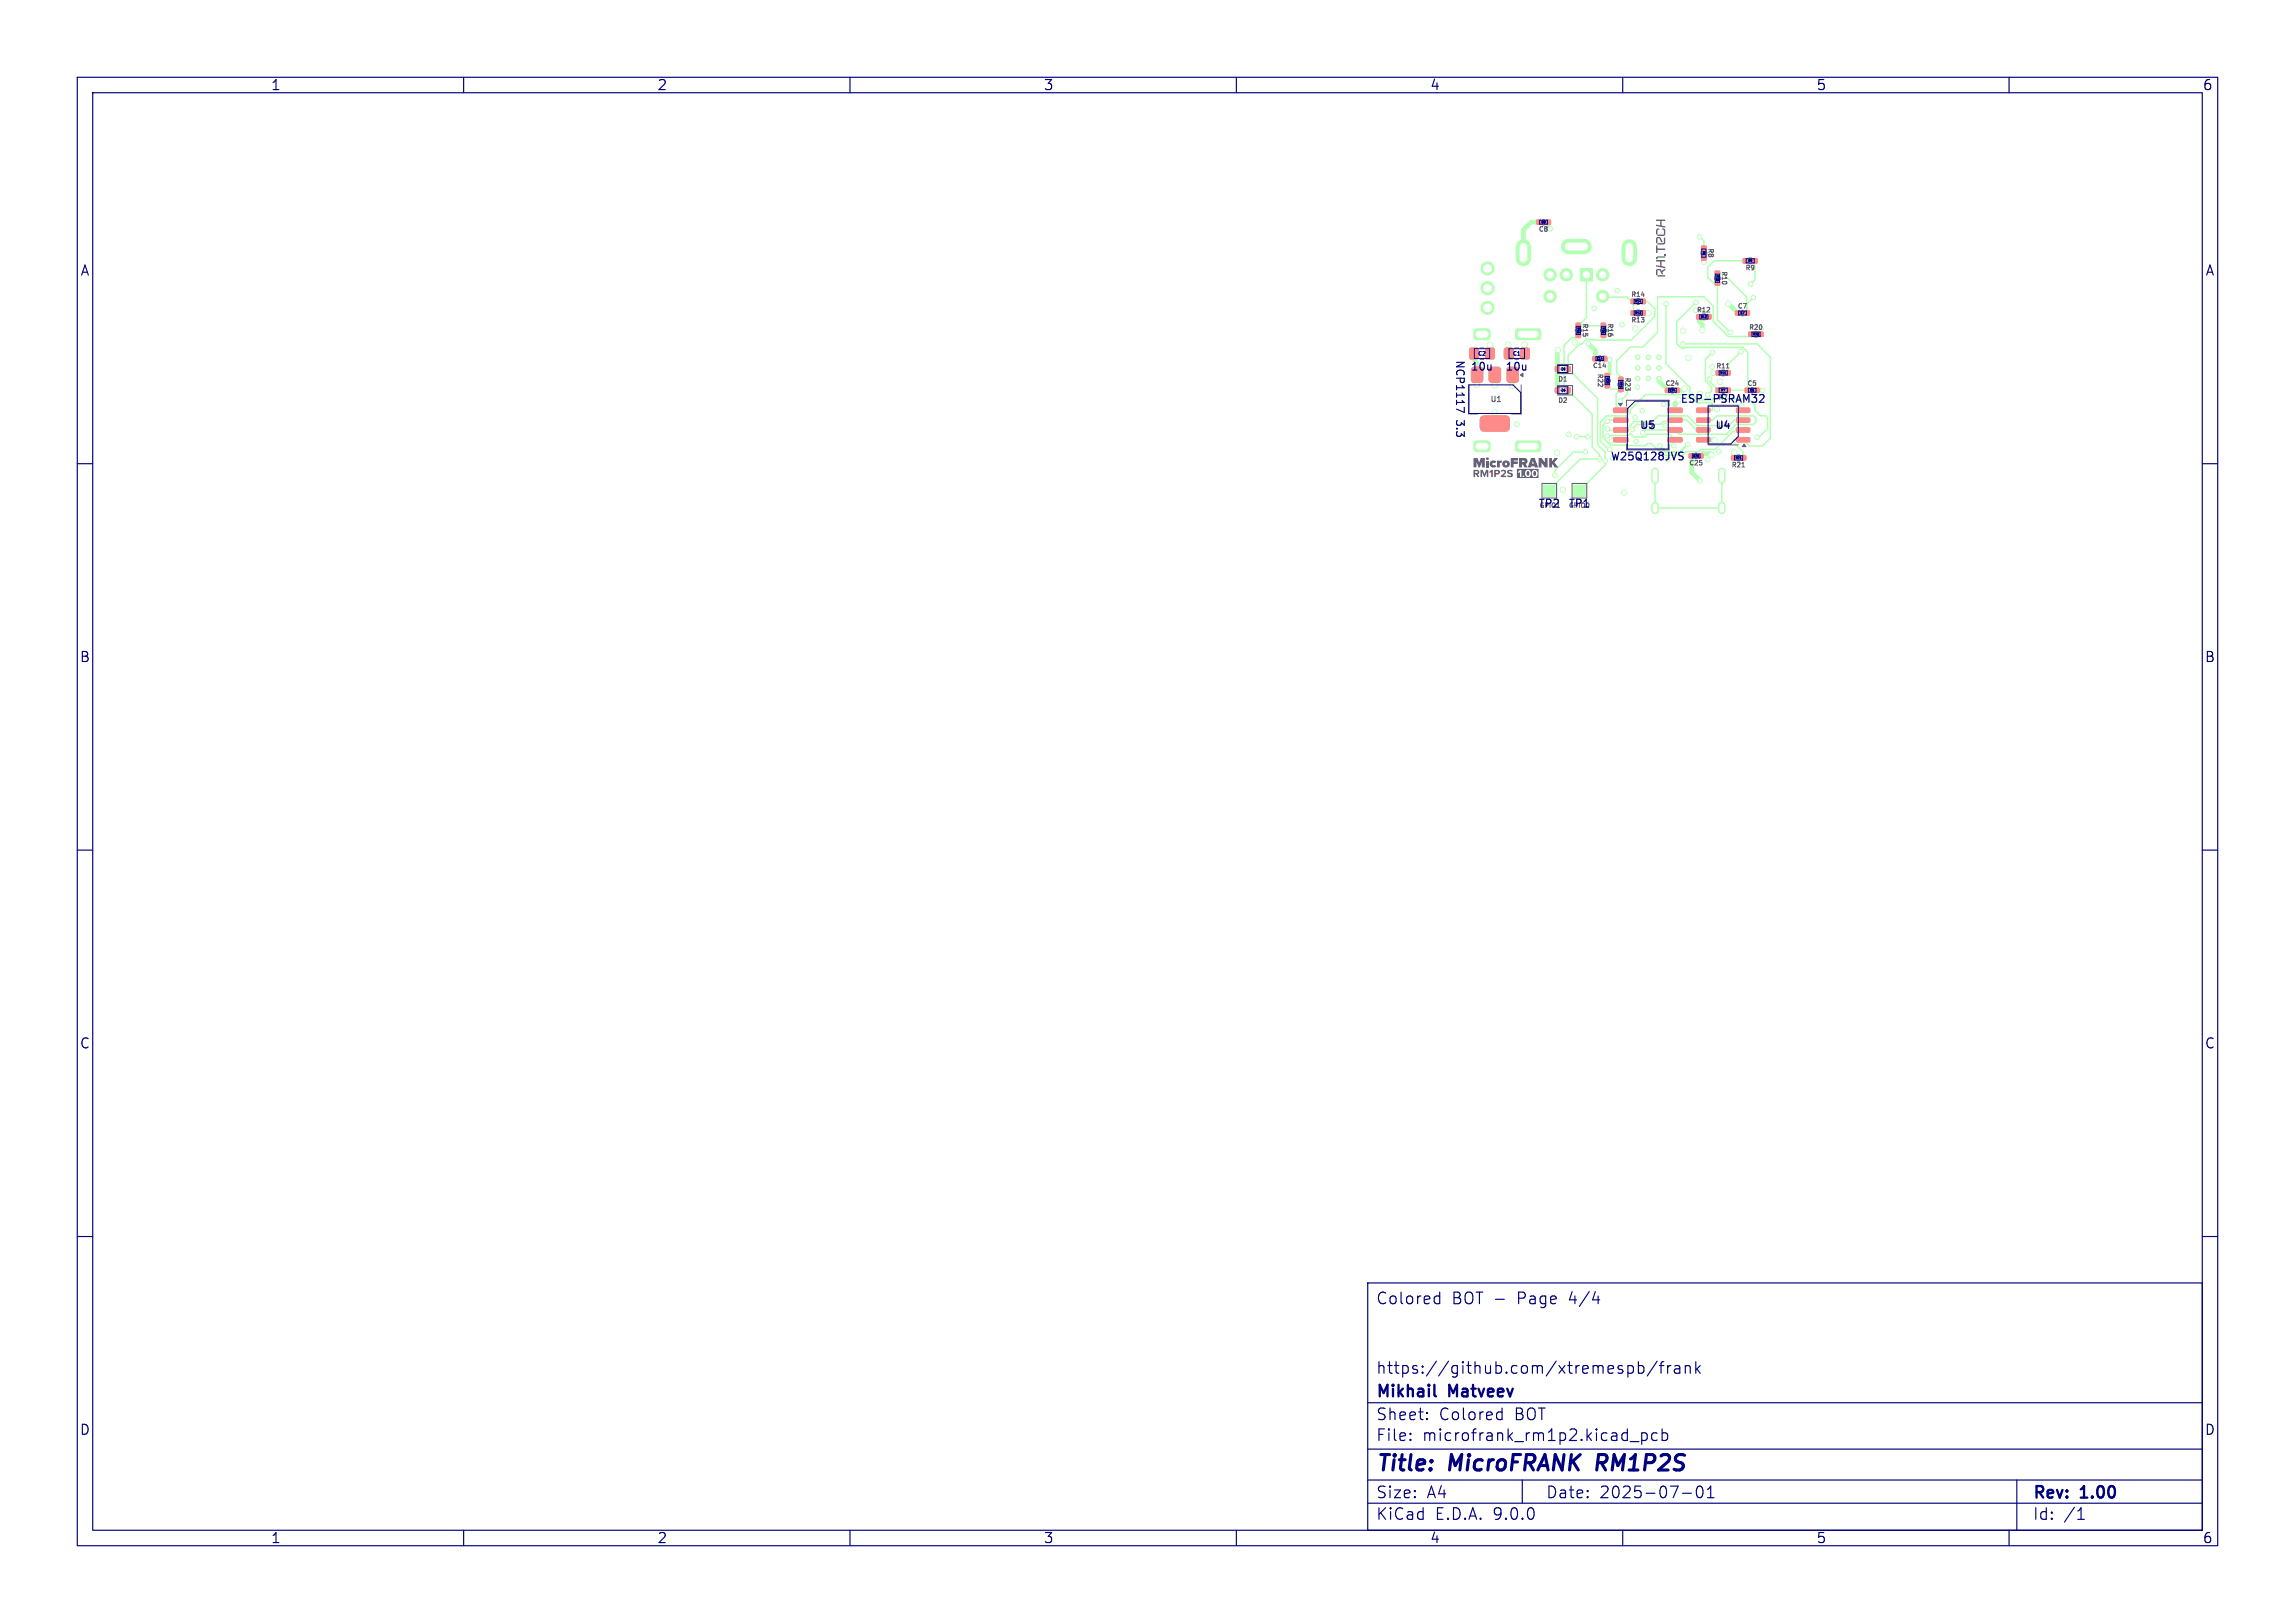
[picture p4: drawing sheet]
<svg xmlns="http://www.w3.org/2000/svg" width="297mm" height="210mm" viewBox="0 0 297 210" stroke-linecap="round" stroke-linejoin="round" font-family="sans-serif">
<defs><g id="words">
<g font-size="2.8" fill="#000080">
<text x="178" y="190.9">Title:</text>
<text x="187.7" y="190.9">MicroFRANK</text>
<text x="207.5" y="190.9">RM1P2S</text>
</g>
<g font-size="2.1" fill="#000080">
<text x="178" y="169">Colored</text>
<text x="187.9" y="169">BOT -</text>
<text x="196.5" y="169">Page</text>
<text x="203.3" y="169">4/4</text>
<text x="178" y="178">https://github.com/xtremespb/frank</text>
<text x="178" y="184">Sheet:</text>
<text x="178" y="181.2">Mikhail</text>
<text x="186.2" y="184">Colored</text>
<text x="187.6" y="181.2">Matveev</text>
<text x="196.1" y="184">BOT</text>
<text x="178" y="186.7">File:</text>
<text x="184.1" y="186.7">microfrank_rm1p2.kicad_pcb</text>
<text x="178" y="196.9">KiCad</text>
<text x="178" y="194.1">Size:</text>
<text x="184.7" y="194.1">A4</text>
<text x="185.7" y="196.9">E.D.A.</text>
<text x="193.3" y="196.9">9.0.0</text>
<text x="200" y="194.1">Date:</text>
<text x="207" y="194.1">2025-07-01</text>
<text x="263" y="194.3">Rev:</text>
<text x="263" y="196.9">Id:</text>
<text x="267.1" y="196.9">/1</text>
<text x="269.4" y="194.3">1.00</text>
</g>
<g font-size="1.8" fill="#000080">
<text x="35" y="11.9">1</text>
<text x="85" y="11.9">2</text>
<text x="135" y="11.9">3</text>
<text x="185" y="11.9">4</text>
<text x="235" y="11.9">5</text>
<text x="285" y="11.9">6</text>
<text x="10.3" y="35.9">A</text>
<text x="285.4" y="35.9">A</text>
<text x="10.3" y="85.9">B</text>
<text x="285.3" y="85.9">B</text>
<text x="10.3" y="135.9">C</text>
<text x="285.3" y="135.9">C</text>
<text x="10.3" y="185.9">D</text>
<text x="285.3" y="185.9">D</text>
<text x="35" y="199.9">1</text>
<text x="85" y="199.9">2</text>
<text x="135" y="199.9">3</text>
<text x="185" y="199.9">4</text>
<text x="235" y="199.9">5</text>
<text x="285" y="199.9">6</text>
</g>
<g font-size="1.4" fill="#000080">
<text x="188.2" y="46.5" transform="rotate(90 188.2 46.5)">NCP1117</text>
<text x="190.3" y="48.2">10u</text>
<text x="194.8" y="48.2">10u</text>
<text x="217.4" y="52.3">ESP-PSRAM32</text>
<text x="188.2" y="54.4" transform="rotate(90 188.2 54.4)">3.3</text>
<text x="208.4" y="59.8">W25Q128JVS</text>
<text x="212.1" y="55.7">U5</text>
<text x="221.9" y="55.7">U4</text>
<text x="199" y="65.9">TP2</text>
<text x="202.9" y="65.9">TP1</text>
</g>
<text font-size="1" fill="#626262" x="192.8" y="52.2">U1</text>
<g font-size=".8" fill="#626262">
<text x="199.1" y="30.1">C8</text>
<text x="225.9" y="35.1">R9</text>
<text x="211.1" y="41.8">R13</text>
<text x="206.1" y="47.7">C14</text>
<text x="201.6" y="49.5">D1</text>
<text x="201.6" y="52.2">D2</text>
<text x="206.7" y="48.3" transform="rotate(90 206.7 48.3)">R22</text>
<text x="218.6" y="60.3">C25</text>
<text x="224.1" y="60.6">R21</text>
</g>
<g font-size=".8" fill="#000080">
<text x="221" y="32.1" transform="rotate(90 221 32.1)">R8</text>
<text x="222.7" y="35.1" transform="rotate(90 222.7 35.1)">R10</text>
<text x="204.7" y="41.8" transform="rotate(90 204.7 41.8)">R15</text>
<text x="208" y="41.8" transform="rotate(90 208 41.8)">R16</text>
<text x="211.1" y="38.5">R14</text>
<text x="219.6" y="40.5">R12</text>
<text x="224.9" y="40">C7</text>
<text x="222.1" y="47.8">R11</text>
<text x="226.3" y="42.8">R20</text>
<text x="210.2" y="48.8" transform="rotate(90 210.2 48.8)">R23</text>
<text x="215.5" y="50">C24</text>
<text x="222.4" y="51.8">R7</text>
<text x="226.1" y="50">C5</text>
<text x="199.2" y="65.8">GPIO1</text>
<text x="203" y="65.8">GPIO0</text>
</g>
<g font-size=".7" fill="#000080">
<text x="191.2" y="46.1">C2</text>
<text x="195.7" y="46.1">C1</text>
</g>
<g font-size=".4" fill="#000080">
<text x="220.3" y="32.5" transform="rotate(90 220.3 32.5)">R8</text>
<text x="222.1" y="35.6" transform="rotate(90 222.1 35.6)">R10</text>
<text x="226.2" y="33.9">R9</text>
<text x="211.6" y="40.7">R13</text>
<text x="211.6" y="39.2">R14</text>
<text x="220.1" y="41.2">R12</text>
<text x="204.1" y="42.3" transform="rotate(90 204.1 42.3)">R15</text>
<text x="207.3" y="42.3" transform="rotate(90 207.3 42.3)">R16</text>
<text x="226.8" y="43.4">R20</text>
<text x="207.8" y="48.8" transform="rotate(90 207.8 48.8)">R22</text>
<text x="209.6" y="49.3" transform="rotate(90 209.6 49.3)">R23</text>
<text x="222.6" y="48.4">R11</text>
<text x="222.7" y="50.7">R7</text>
<text x="224.6" y="59.4">R21</text>
</g>
<g font-size=".3" fill="#000080">
<text x="199.5" y="28.9">C8</text>
<text x="225.2" y="40.7">C7</text>
<text x="206.6" y="46.6">C14</text>
<text x="216" y="50.7">C24</text>
<text x="226.5" y="50.7">C5</text>
<text x="219.1" y="59.2">C25</text>
</g>
</g></defs>
<g fill="#b3ffb3" stroke="#b3ffb3" stroke-width=".13">
<path d="M204.5 34.8h1.6v1.6h-1.6z"/>
<path d="M196.2 57.2l.3-.1h2.6l.3 .2v.9l-.1 .2-.2 .1-2.7-.1-.3-.2z"/>
<path d="M190.8 57.2l.3-.1h1.6l.1 .3v.9l-.3 .2-1.6-.1-.2-.3z"/>
<path d="M190.8 42.7l.3-.1h1.6l.1 .3v.9l-.3 .2-1.6-.1-.2-.3z"/>
<path d="M196.2 42.7l.3-.1h2.6l.3 .2v.9l-.1 .2-.2 .1-2.7-.1-.3-.2z"/>
<path d="M195.1 47.7l.3-.2h.8l.2 .2 .1 1.4-.2 .3-.9 .1-.3-.2-.1-.2z"/>
<path d="M192.8 47.7l.3-.2h.8l.2 .2 .1 1.4-.2 .3-.9 .1-.3-.2-.1-.2z"/>
<path d="M191.7 53.9l.4-.1 3 .1 .2 .3v1.3l-.2 .2-.2 .1-3.1-.1-.2-.2v-.2v-1.1z"/>
<path d="M190.5 47.7l.3-.2h.8l.2 .2 .1 1.4-.2 .3-.9 .1-.3-.2-.1-.2z"/>
<path d="M212.3 40.2h.6v.6h-.6z"/>
<path d="M211.1 40.2h.6v.6h-.6z"/>
<path d="M219.7 58.7h.7v.6h-.7z"/>
<path d="M218.6 58.7h.7v.6h-.7z"/>
<path d="M226.3 43h.7v.5h-.7z"/>
<path d="M227.5 43h.7v.5h-.7z"/>
<path d="M202.7 47.4h.5v.7h-.5z"/>
<path d="M201.3 47.4h.5v.7h-.5z"/>
<path d="M224.7 56.6h1.7l.1 .2-.1 .3-.1 .1h-1.5l-.1-.1z"/>
<path d="M224.7 55.4l1.7-.1 .1 .2-.1 .3-.1 .1h-1.5l-.1-.1z"/>
<path d="M224.7 54.1h1.7l.1 .1-.1 .4-.1 .1h-1.5l-.1-.2z"/>
<path d="M224.7 52.8h1.7l.1 .1-.1 .4-.1 .1h-1.5l-.1-.2z"/>
<path d="M219.6 52.8h1.6l.1 .1v.4l-.1 .1h-1.6v-.2z"/>
<path d="M219.6 54.1h1.6l.1 .1v.4l-.1 .1h-1.6v-.2z"/>
<path d="M219.6 55.4l1.6-.1 .1 .2v.3l-.1 .1h-1.6v-.1z"/>
<path d="M219.6 56.6h1.6l.1 .2v.3l-.1 .1h-1.6v-.1z"/>
<path d="M207.7 48.3h.6v.7h-.6z"/>
<path d="M207.7 49.5h.6v.7h-.6z"/>
<path d="M211.1 38.7h.6v.6h-.6z"/>
<path d="M212.3 38.7h.6v.6h-.6z"/>
<path d="M204 41.8h.5v.7h-.5z"/>
<path d="M204 43h.5v.7h-.5z"/>
<path d="M207.3 46.1h.6v.6h-.6z"/>
<path d="M206.1 46.1h.7v.6h-.7z"/>
<path d="M222 35.1h.5v.6h-.5z"/>
<path d="M222 36.3h.5v.6h-.5z"/>
<path d="M223.3 50.2h.6v.6h-.6z"/>
<path d="M222.1 50.2h.6v.6h-.6z"/>
<path d="M225.7 40.2h.7v.6h-.7z"/>
<path d="M224.6 40.2h.7v.6h-.7z"/>
<path d="M200 28.5h.6v.5h-.6z"/>
<path d="M198.9 28.5h.6v.5h-.6z"/>
<path d="M220.2 31.8h.6v.7h-.6z"/>
<path d="M220.2 33h.6v.7h-.6z"/>
<path d="M216.7 50.2h.6v.6h-.6z"/>
<path d="M215.5 50.2h.7v.6h-.7z"/>
<path d="M225.9 50.2h.6v.6h-.6z"/>
<path d="M227 50.2h.6v.6h-.6z"/>
<path d="M225.3 59h.6v.5h-.6z"/>
<path d="M224.1 59h.6v.5h-.6z"/>
<path d="M209.5 48.8h.5v.7h-.5z"/>
<path d="M209.5 50h.5v.7h-.5z"/>
<path d="M208.8 52.8h1.8l.1 .1v.4l-.1 .1h-1.7l-.1-.2z"/>
<path d="M208.8 54.1h1.8l.1 .1v.4l-.1 .1h-1.7l-.1-.2z"/>
<path d="M208.8 55.4l1.8-.1 .1 .2v.3l-.1 .1h-1.7l-.1-.1z"/>
<path d="M208.8 56.6h1.8l.1 .2v.3l-.1 .1h-1.7l-.1-.1z"/>
<path d="M215.8 56.6h1.8l.1 .2v.3l-.1 .1h-1.7l-.1-.1z"/>
<path d="M215.8 55.4l1.8-.1 .1 .2v.3l-.1 .1h-1.7l-.1-.1z"/>
<path d="M215.8 54.1h1.8l.1 .1v.4l-.1 .1h-1.7l-.1-.2z"/>
<path d="M215.8 52.8h1.8l.1 .1v.4l-.1 .1h-1.7l-.1-.2z"/>
<path d="M226.8 33.5h.6v.5h-.6z"/>
<path d="M225.6 33.5h.6v.5h-.6z"/>
<path d="M203.7 62.8h1.5v1.5h-1.5z"/>
<path d="M223.3 48h.6v.5h-.6z"/>
<path d="M222.1 48h.6v.5h-.6z"/>
<path d="M194.7 45.1l.2-.1 .9 .1v.2v1.1l-.2 .1-.9-.1v-.2z"/>
<path d="M196.8 45.1l.2-.1 .8 .1 .1 .2-.1 1.1-.1 .1-.9-.1-.1-.2z"/>
<path d="M190.2 45.1l.2-.1 .9 .1v.2v1.1l-.2 .1-.9-.1v-.2z"/>
<path d="M192.3 45.1l.2-.1 .8 .1 .1 .2-.1 1.1-.1 .1-.9-.1-.1-.2z"/>
<path d="M199.8 62.8h1.5v1.5h-1.5z"/>
<path d="M202.7 50.2h.5v.6h-.5z"/>
<path d="M201.3 50.2h.5v.6h-.5z"/>
<path d="M207.2 43h.6v.7h-.6z"/>
<path d="M207.2 41.8h.6v.7h-.6z"/>
<path d="M220.8 40.7h.6v.6h-.6z"/>
<path d="M219.6 40.7h.6v.6h-.6z"/>
<circle cx="192.5" cy="34.7" r=".85"/>
<circle cx="192.5" cy="37.3" r=".85"/>
<circle cx="192.5" cy="39.8" r=".85"/>
<circle cx="202.7" cy="35.5" r=".8"/>
<circle cx="207.4" cy="35.5" r=".8"/>
<circle cx="200.6" cy="35.5" r=".8"/>
<circle cx="207.4" cy="38.3" r=".8"/>
<circle cx="200.6" cy="38.3" r=".8"/>
<circle cx="211.9" cy="49" r=".3"/>
<circle cx="211.9" cy="47.6" r=".3"/>
<circle cx="211.9" cy="46.2" r=".3"/>
<circle cx="213.3" cy="49" r=".3"/>
<circle cx="213.3" cy="47.6" r=".3"/>
<circle cx="213.3" cy="46.2" r=".3"/>
<circle cx="214.7" cy="49" r=".3"/>
<circle cx="214.7" cy="47.6" r=".3"/>
<circle cx="214.7" cy="46.2" r=".3"/>
<circle cx="221.6" cy="47.5" r=".3"/>
<circle cx="222.4" cy="58.4" r=".3"/>
<circle cx="209.3" cy="37.6" r=".3"/>
<circle cx="195.7" cy="49.9" r=".35"/>
<circle cx="205.6" cy="44.5" r=".3"/>
<circle cx="201.6" cy="45.3" r=".35"/>
<circle cx="209.9" cy="42" r=".3"/>
<circle cx="223.7" cy="39.3" r=".35"/>
<circle cx="192.8" cy="44.6" r=".35"/>
<circle cx="208.6" cy="57" r=".3"/>
<circle cx="212.5" cy="53.1" r=".3"/>
<circle cx="228.1" cy="50.5" r=".3"/>
<circle cx="203" cy="56.2" r=".3"/>
<circle cx="220" cy="62.2" r=".3"/>
<circle cx="206.3" cy="39.9" r=".3"/>
<circle cx="220.5" cy="33.9" r=".3"/>
<circle cx="215.5" cy="55.1" r=".3"/>
<circle cx="216.6" cy="57.7" r=".3"/>
<circle cx="220.3" cy="42.7" r=".35"/>
<circle cx="197.3" cy="44.6" r=".35"/>
<circle cx="220" cy="50.9" r=".3"/>
<circle cx="222.2" cy="52.9" r=".35"/>
<circle cx="211.9" cy="50.1" r=".3"/>
<circle cx="193.4" cy="49.8" r=".35"/>
<circle cx="224.4" cy="58.5" r=".35"/>
<circle cx="203.8" cy="44.3" r=".35"/>
<circle cx="217.8" cy="42.8" r=".35"/>
<circle cx="210.2" cy="63.7" r=".35"/>
<circle cx="218.5" cy="46.3" r=".35"/>
<circle cx="201.5" cy="58.6" r=".35"/>
<circle cx="202.3" cy="63.3" r=".35"/>
<circle cx="208.3" cy="46.6" r=".3"/>
<circle cx="195.2" cy="44.6" r=".35"/>
<circle cx="217.2" cy="51.8" r=".35"/>
<circle cx="221.9" cy="57" r=".35"/>
<circle cx="215.3" cy="52.3" r=".3"/>
<circle cx="211.6" cy="42.5" r=".35"/>
<circle cx="218" cy="50.3" r=".35"/>
<circle cx="222.6" cy="49.4" r=".35"/>
<circle cx="221.5" cy="58.9" r=".35"/>
<circle cx="211.6" cy="54" r=".3"/>
<circle cx="193.4" cy="53.4" r=".35"/>
<circle cx="196.3" cy="54.9" r=".3"/>
<circle cx="191.1" cy="49.8" r=".35"/>
<circle cx="213.3" cy="40.5" r=".35"/>
<circle cx="221" cy="59.4" r=".3"/>
<circle cx="200.6" cy="29.6" r=".3"/>
<circle cx="211.7" cy="57.1" r=".3"/>
<circle cx="207.7" cy="59.6" r=".3"/>
<circle cx="207" cy="59.4" r=".3"/>
<circle cx="204.1" cy="56.5" r=".3"/>
<circle cx="205.5" cy="56.5" r=".3"/>
<circle cx="201.2" cy="61.5" r=".3"/>
<circle cx="205.2" cy="58.5" r=".3"/>
<circle cx="221.7" cy="48.3" r=".3"/>
<circle cx="221.3" cy="49" r=".3"/>
<circle cx="226.6" cy="36.8" r=".3"/>
<circle cx="219.5" cy="39.1" r=".3"/>
<circle cx="226.9" cy="38.5" r=".3"/>
<circle cx="225.3" cy="45.5" r=".3"/>
<circle cx="223.9" cy="43" r=".3"/>
<circle cx="227.4" cy="56.6" r=".3"/>
<circle cx="215.6" cy="39.3" r=".3"/>
<circle cx="220" cy="30.6" r=".3"/>
<circle cx="217.8" cy="44.5" r=".3"/>
<circle cx="221" cy="51.1" r=".3"/>
<circle cx="221.6" cy="45.6" r=".3"/>
<circle cx="218.4" cy="57.5" r=".3"/>
<circle cx="214.8" cy="57.7" r=".3"/>
<circle cx="219.5" cy="40.2" r=".3"/>
<circle cx="209.7" cy="51.9" r=".3"/>
<circle cx="227.9" cy="42.6" r=".3"/>
<circle cx="211.3" cy="55.6" r=".3"/>
<circle cx="212.6" cy="56" r=".3"/>
<circle cx="208" cy="55.5" r=".3"/>
<circle cx="208" cy="56.4" r=".3"/>
<circle cx="208.3" cy="58.1" r=".3"/>
<circle cx="208" cy="54.5" r=".3"/>
</g>
<path d="M197.2 32v1.5M203 31.9h2M210.9 32v1.5" fill="none" stroke="#b3ffb3" stroke-width="2"/>
<path d="M214.2 61v1.1M214.2 65.4v.6M222.8 61v1.1M222.8 65.4v.6" fill="none" stroke="#b3ffb3" stroke-width="1"/>
<path d="M201.6 45.4v2.4M206.5 45.4v1M227.3 50.5h.8" fill="none" stroke="#b3ffb3" stroke-width=".6"/>
<circle cx="192.8" cy="45.1" r=".25" fill="#b3ffb3"/>
<g fill="none" stroke="#b3ffb3" stroke-width=".6">
<path d="M199.2 28.8h-1l-1 1v3M220.5 33.3v.6M223.7 39.3l1.2 1.2M191.2 48.5l-.1 1.3M193.4 53.4v1.4M193.5 48.5v1.3M193.5 49.8h-.1M195.8 48.5l-.1 1.4M201.6 47.8v2.7M201.6 45.3v.1M205.6 44.5l.9 .9M214.7 49v.3l1.2 1.2"/>
<path d="M217.2 51.8l-.4 .5v.8M218 50.3l-.2 .2h-.8M218.9 59v2.1l1.1 1.1M219.9 41v.6l.4 .4v.7M220.4 56.9h1.4l.1 .1M221.5 58.9l-.2-.2h-.9l-.3 .3M224.4 58.7v.6M225.4 52.5v.4l.2 .2"/>
</g>
<g fill="none" stroke="#b3ffb3" stroke-width=".2">
<path d="M205.3 35.7v5.4l-1 1.1h3.2M207.4 38.5h3.2l.5 .5h.3v1.5M212.6 39h.6l1 .9v1.1l-3.1 3h-4.8l-.1-.1h-.9l-.6 .6h-.3l-1.4 1.5v1.8l3.7 3.7v6l1 1v1.7l-3.3 3.3M215.6 39.3v7.8l3.1 3v.6l1 1M219.5 39.1l-2.5 2.5v2.9l.6 .6h.4l.1-.2h7.4l.7 .7v4.9h-2.6M220 30.7l.5 .5v1M222.3 35.4h.7l3.1 3.1v2M225.9 33.8h-4l-.9 .8v1.3l.7 .7h.6v4.8l1.6 1.6M226.9 38.5l-.8 .8M227.1 33.8v2.4l-.5 .6M204.1 56.5h1.4M204.3 43.3l-.4 .4h-.5l-1 1v5.2l3.7 3.7v4.3l.9 .9v.6h-2.5l-4 4v.1"/>
<path d="M205.2 58.5h-1.6l-2.4 2.4v.6M207.7 59.6h.1M208 49.8l.5 .5h1.3l-.6 .6v1.6l.6 .6M208 55.5l.1 .1h1.7M208 56.4h2.7l.3-.3 .4 .5h1.4l.4-.4h2.8l.8 .7M208.6 56.9v.1M209.8 56.9h-1.1l-.1 .1M209.8 54.4h-1.7l-.6 .7v1.5l.9 1 4.5 .1 .3-.3h.5l1.5 1.5h2.6l.4-.5h1.7l.2-.3h1.8l2.3-2.2h.3l.2-.3h.9M210.6 49.8v1.2l-.9 .9M216.6 54.5h-1.3l-.4 .4h-3l-.6 .7M216.8 54.4h1.5l1.2 1.2h.9M217.8 44.5h9.6l1.7 1.7v10.5l-1 1h-1.7l-.8-.8h-1.2l-.1 .3 1.3 1.3v.8"/>
<path d="M218.5 51.1h-5.6l-1.9 1.9v.4l-.4 .4h-2.7l-.8 .8v2.5l1 1h.2M220.3 40.2l.8 .8M220.4 54.4h1.1M221.3 49v.1M221.3 49.1v.3l1.1 1.1M221.6 52.2v.9h-1.2M221.6 45.6l-.9 .9v2.8l.8 .8v.5l-.5 .5M221.6 54.4l.6-.6h4.7l.4 .3v.5l-.4 .3h-2.2l-1.3 1.3h-6.1l-.5-.6h-3.8M221.7 51.6h4.6M221.7 48.3h.7M225.3 45.5l-1.7 1.7v1.1M225.6 54.4h-1.2l-.7 .7h-4l-1.3-1.3h-3.8l-.7 .7h-2.4l-1.1 1.1"/>
<path d="M226.7 43.3l-.3 .3h-2.7l-2-2v-2l-1.2-1.2h-6v4.6l-1.9 1.9h-1.6l-1.8 1.8v1.5l.6 .6v.4M227.1 52.4v.7l.7 .7h.7l.3 .2v1.5l-1.2 1.1h-.2M227.9 42.6v.7M214.2 61.6v4.1h8.6v-4.1"/>
</g>
<path d="M200.3 28.8v.5l.3 .3M190.8 45.8v.8l.4 .4M192.8 44.6v1.2M195.2 44.6v1.1M197.3 44.6v1.1M207.6 46.4l.2 .2h.5v1.8l-.3 .3M208.3 42.5l-.8 .8M212.6 40.5h.7M212.9 40.5h.1" fill="none" stroke="#b3ffb3" stroke-width=".5"/>
<path d="M214.8 57.7l.8 .8M218.4 57.5l-1 1" fill="none" stroke="#b3ffb3" stroke-width=".3"/>
<g fill="#fff" stroke="#fff" stroke-width=".13">
<circle cx="221.6" cy="47.5" r=".17"/>
<circle cx="222.4" cy="58.4" r=".17"/>
<circle cx="209.3" cy="37.6" r=".17"/>
<circle cx="195.7" cy="49.9" r=".25"/>
<circle cx="205.6" cy="44.5" r=".17"/>
<circle cx="201.6" cy="45.3" r=".25"/>
<circle cx="209.9" cy="42" r=".17"/>
<circle cx="223.7" cy="39.3" r=".25"/>
<circle cx="192.8" cy="44.6" r=".25"/>
<circle cx="208.6" cy="57" r=".17"/>
<circle cx="212.5" cy="53.1" r=".18"/>
<circle cx="228.1" cy="50.5" r=".17"/>
<circle cx="203" cy="56.2" r=".17"/>
<circle cx="220" cy="62.2" r=".18"/>
<circle cx="206.3" cy="39.9" r=".18"/>
<circle cx="220.5" cy="33.9" r=".17"/>
<circle cx="215.5" cy="55.1" r=".18"/>
<circle cx="216.6" cy="57.7" r=".17"/>
<circle cx="220.3" cy="42.7" r=".25"/>
<circle cx="197.3" cy="44.6" r=".25"/>
<circle cx="220" cy="50.9" r=".18"/>
<circle cx="222.2" cy="52.9" r=".25"/>
<circle cx="211.9" cy="50.1" r=".17"/>
<circle cx="193.4" cy="49.8" r=".25"/>
<circle cx="224.4" cy="58.5" r=".25"/>
<circle cx="203.8" cy="44.3" r=".25"/>
<circle cx="217.8" cy="42.8" r=".25"/>
<circle cx="210.2" cy="63.7" r=".25"/>
<circle cx="218.5" cy="46.3" r=".25"/>
<circle cx="201.5" cy="58.6" r=".25"/>
<circle cx="202.3" cy="63.4" r=".25"/>
<circle cx="208.3" cy="46.6" r=".18"/>
<circle cx="195.2" cy="44.6" r=".25"/>
<circle cx="217.2" cy="51.8" r=".25"/>
<circle cx="221.9" cy="57" r=".25"/>
<circle cx="215.3" cy="52.3" r=".17"/>
<circle cx="211.6" cy="42.5" r=".25"/>
<circle cx="218" cy="50.3" r=".25"/>
<circle cx="222.6" cy="49.4" r=".25"/>
<circle cx="221.5" cy="58.9" r=".25"/>
<circle cx="211.6" cy="54" r=".17"/>
<circle cx="193.4" cy="53.4" r=".25"/>
<circle cx="196.3" cy="54.9" r=".17"/>
<circle cx="191.1" cy="49.8" r=".25"/>
<circle cx="213.3" cy="40.5" r=".25"/>
<circle cx="221" cy="59.4" r=".17"/>
<circle cx="200.6" cy="29.6" r=".18"/>
<circle cx="211.7" cy="57.1" r=".17"/>
<circle cx="207.7" cy="59.6" r=".18"/>
<circle cx="207" cy="59.4" r=".17"/>
<circle cx="204.1" cy="56.5" r=".17"/>
<circle cx="205.5" cy="56.5" r=".17"/>
<circle cx="201.2" cy="61.5" r=".17"/>
<circle cx="205.2" cy="58.5" r=".17"/>
<circle cx="221.7" cy="48.3" r=".17"/>
<circle cx="221.3" cy="49" r=".17"/>
<circle cx="226.6" cy="36.7" r=".17"/>
<circle cx="219.5" cy="39.1" r=".17"/>
<circle cx="226.9" cy="38.5" r=".17"/>
<circle cx="225.3" cy="45.5" r=".17"/>
<circle cx="223.9" cy="43" r=".18"/>
<circle cx="227.4" cy="56.6" r=".17"/>
<circle cx="215.6" cy="39.3" r=".18"/>
<circle cx="220" cy="30.6" r=".17"/>
<circle cx="217.8" cy="44.5" r=".17"/>
<circle cx="221.6" cy="45.6" r=".17"/>
<circle cx="218.4" cy="57.5" r=".17"/>
<circle cx="214.8" cy="57.7" r=".17"/>
<circle cx="219.5" cy="40.2" r=".17"/>
<circle cx="209.7" cy="51.9" r=".17"/>
<circle cx="211.3" cy="55.6" r=".18"/>
<circle cx="208" cy="55.5" r=".17"/>
<circle cx="208" cy="56.4" r=".17"/>
<circle cx="208.3" cy="58.1" r=".17"/>
<circle cx="208" cy="54.5" r=".17"/>
<circle cx="228" cy="48" r=".35"/>
<circle cx="228" cy="46.3" r=".35"/>
<circle cx="192.5" cy="64" r="1.35"/>
<circle cx="192.5" cy="34.8" r=".5"/>
<circle cx="192.5" cy="37.3" r=".5"/>
<circle cx="192.5" cy="39.8" r=".5"/>
<circle cx="205.3" cy="35.6" r=".4"/>
<circle cx="202.7" cy="35.6" r=".4"/>
<circle cx="207.4" cy="35.6" r=".4"/>
<circle cx="200.6" cy="35.6" r=".4"/>
<circle cx="207.4" cy="38.3" r=".4"/>
<circle cx="200.6" cy="38.3" r=".4"/>
<circle cx="192.5" cy="30" r="1.35"/>
<circle cx="226.5" cy="30" r="1.35"/>
<circle cx="218.3" cy="28.7" r=".8"/>
<circle cx="218.3" cy="35.7" r=".8"/>
<circle cx="228" cy="54.7" r=".35"/>
<circle cx="228" cy="53" r=".35"/>
<circle cx="226.5" cy="64" r="1.35"/>
<circle cx="211.9" cy="49" r=".12"/>
<circle cx="211.9" cy="47.6" r=".13"/>
<circle cx="211.9" cy="46.2" r=".12"/>
<circle cx="213.3" cy="49" r=".12"/>
<circle cx="213.3" cy="47.6" r=".13"/>
<circle cx="213.3" cy="46.2" r=".12"/>
<circle cx="214.7" cy="49" r=".12"/>
<circle cx="214.7" cy="47.6" r=".13"/>
<circle cx="214.7" cy="46.2" r=".12"/>
<circle cx="221.4" cy="62.1" r=".33"/>
<circle cx="215.6" cy="62.1" r=".33"/>
</g>
<path d="M197.2 32v1.5M203 31.9h2M210.9 32v1.5" fill="none" stroke="#fff" stroke-width="1"/>
<path d="M191.4 57.8h.8M191.4 43.3h.8M196.9 57.8h1.8M196.9 43.3h1.8" fill="none" stroke="#fff" stroke-width=".9"/>
<path d="M214.2 61v1.1M214.2 65.4v.6M222.8 61v1.1M222.8 65.4v.6" fill="none" stroke="#fff" stroke-width=".6"/>
<g fill="#ff8a8a" stroke="#ff8a8a" stroke-width=".13">
<path d="M195.1 47.7l.3-.2h.8l.2 .2 .1 1.4-.2 .3-.9 .1-.3-.2-.1-.2z"/>
<path d="M192.8 47.7l.3-.2h.8l.2 .2 .1 1.4-.2 .3-.9 .1-.3-.2-.1-.2z"/>
<path d="M191.7 53.9l.4-.1 3 .1 .2 .3v1.3l-.2 .2-.2 .1-3.1-.1-.2-.2v-.2v-1.1z"/>
<path d="M190.5 47.7l.3-.2h.8l.2 .2 .1 1.4-.2 .3-.9 .1-.3-.2-.1-.2z"/>
<path d="M212.3 40.2h.6v.6h-.6z"/>
<path d="M211.1 40.2h.6v.6h-.6z"/>
<path d="M219.7 58.7h.7v.6h-.7z"/>
<path d="M218.6 58.7h.7v.6h-.7z"/>
<path d="M226.3 43h.7v.5h-.7z"/>
<path d="M227.5 43h.7v.5h-.7z"/>
<path d="M202.7 47.4h.5v.7h-.5z"/>
<path d="M201.3 47.4h.5v.7h-.5z"/>
<path d="M224.7 56.6h1.7l.1 .2-.1 .3-.1 .1h-1.5l-.1-.1z"/>
<path d="M224.7 55.4l1.7-.1 .1 .2-.1 .3-.1 .1h-1.5l-.1-.1z"/>
<path d="M224.7 54.1h1.7l.1 .1-.1 .4-.1 .1h-1.5l-.1-.2z"/>
<path d="M224.7 52.8h1.7l.1 .1-.1 .4-.1 .1h-1.5l-.1-.2z"/>
<path d="M219.6 52.8h1.6l.1 .1v.4l-.1 .1h-1.6v-.2z"/>
<path d="M219.6 54.1h1.6l.1 .1v.4l-.1 .1h-1.6v-.2z"/>
<path d="M219.6 55.4l1.6-.1 .1 .2v.3l-.1 .1h-1.6v-.1z"/>
<path d="M219.6 56.6h1.6l.1 .2v.3l-.1 .1h-1.6v-.1z"/>
<path d="M207.7 48.3h.6v.7h-.6z"/>
<path d="M207.7 49.5h.6v.7h-.6z"/>
<path d="M211.1 38.7h.6v.6h-.6z"/>
<path d="M212.3 38.7h.6v.6h-.6z"/>
<path d="M204 41.8h.5v.7h-.5z"/>
<path d="M204 43h.5v.7h-.5z"/>
<path d="M207.3 46.1h.6v.6h-.6z"/>
<path d="M206.1 46.1h.7v.6h-.7z"/>
<path d="M222 35.1h.5v.6h-.5z"/>
<path d="M222 36.3h.5v.6h-.5z"/>
<path d="M223.3 50.2h.6v.6h-.6z"/>
<path d="M222.1 50.2h.6v.6h-.6z"/>
<path d="M225.7 40.2h.7v.6h-.7z"/>
<path d="M224.6 40.2h.7v.6h-.7z"/>
<path d="M200 28.5h.6v.5h-.6z"/>
<path d="M198.9 28.5h.6v.5h-.6z"/>
<path d="M220.2 31.8h.6v.7h-.6z"/>
<path d="M220.2 33h.6v.7h-.6z"/>
<path d="M216.7 50.2h.6v.6h-.6z"/>
<path d="M215.5 50.2h.7v.6h-.7z"/>
<path d="M225.9 50.2h.6v.6h-.6z"/>
<path d="M227 50.2h.6v.6h-.6z"/>
<path d="M225.3 59h.6v.5h-.6z"/>
<path d="M224.1 59h.6v.5h-.6z"/>
<path d="M209.5 48.8h.5v.7h-.5z"/>
<path d="M209.5 50h.5v.7h-.5z"/>
<path d="M208.8 52.8h1.8l.1 .1v.4l-.1 .1h-1.7l-.1-.2z"/>
<path d="M208.8 54.1h1.8l.1 .1v.4l-.1 .1h-1.7l-.1-.2z"/>
<path d="M208.8 55.4l1.8-.1 .1 .2v.3l-.1 .1h-1.7l-.1-.1z"/>
<path d="M208.8 56.6h1.8l.1 .2v.3l-.1 .1h-1.7l-.1-.1z"/>
<path d="M215.8 56.6h1.8l.1 .2v.3l-.1 .1h-1.7l-.1-.1z"/>
<path d="M215.8 55.4l1.8-.1 .1 .2v.3l-.1 .1h-1.7l-.1-.1z"/>
<path d="M215.8 54.1h1.8l.1 .1v.4l-.1 .1h-1.7l-.1-.2z"/>
<path d="M215.8 52.8h1.8l.1 .1v.4l-.1 .1h-1.7l-.1-.2z"/>
<path d="M226.8 33.5h.6v.5h-.6z"/>
<path d="M225.6 33.5h.6v.5h-.6z"/>
<path d="M223.3 48h.6v.5h-.6z"/>
<path d="M222.1 48h.6v.5h-.6z"/>
<path d="M194.7 45.1l.2-.1 .9 .1v.2v1.1l-.2 .1-.9-.1v-.2z"/>
<path d="M196.8 45.1l.2-.1 .8 .1 .1 .2-.1 1.1-.1 .1-.9-.1-.1-.2z"/>
<path d="M190.2 45.1l.2-.1 .9 .1v.2v1.1l-.2 .1-.9-.1v-.2z"/>
<path d="M192.3 45.1l.2-.1 .8 .1 .1 .2-.1 1.1-.1 .1-.9-.1-.1-.2z"/>
<path d="M202.7 50.2h.5v.6h-.5z"/>
<path d="M201.3 50.2h.5v.6h-.5z"/>
<path d="M207.2 43h.6v.7h-.6z"/>
<path d="M207.2 41.8h.6v.7h-.6z"/>
<path d="M220.8 40.7h.6v.6h-.6z"/>
<path d="M219.6 40.7h.6v.6h-.6z"/>
</g>
<g fill="#626262">
<path d="M190.7 59.3h.5l.2 .5 .2-.5h.5v1.2h-.3v-.8l-.3 .8h-.2l-.2-.8v.8h-.4z"/>
<path d="M192.3 59.6h.4v.9h-.4z"/>
<path d="M192.9 59.7a.52 .52 0 0 1 .7 0l-.2 .2a.18 .18 0 0 0-.2 0 .18 .18 0 0 0 0 .3 .18 .18 0 0 0 .2-.1l.2 .2a.48 .48 0 0 1-.6 .1 .48 .48 0 0 1-.1-.7z"/>
<path d="M193.8 59.6h.3v.1l.2-.1v.3h-.2v.6h-.3z"/>
<path d="M194.5 59.7a.5 .5 0 0 1 .6-.1 .5 .5 0 0 1 .3 .4h-.3a.16 .16 0 0 0-.3-.1 .16 .16 0 0 0 0 .3 .16 .16 0 0 0 .3-.1l.3-.1a.49 .49 0 0 1-.7 .5 .49 .49 0 0 1-.2-.8z"/>
<path d="M195.5 59.3h.9v.3h-.5v.1h.5v.3h-.5v.5h-.4z"/>
<path d="M196.6 59.3h.7l.3 .1 .1 .3-.7-.1v.2l.7-.1-.2 .4 .2 .4h-.4l-.2-.4h-.1v.4h-.4z"/>
<path d="M198.1 59.3h.5l.3 .7h-.4l-.1-.4-.1 .4h.6l.2 .5h-.5v-.2h-.4l-.1 .2h-.4z"/>
<path d="M199.1 59.3h.4l.4 .5v-.5h.4v1.2h-.4l-.4-.6v.6h-.4z"/>
<path d="M200.5 59.3h.4v.4l.3-.4h.4l-.4 .5 .4 .7h-.4l-.3-.4v.4h-.4z"/>
<path d="M214.4 34.9l.1-.1a.37 .37 0 0 1 .5 .3l.5-.3v.2l-.4 .2 .1 .3h-.2l-.2-.5h-.3v.6h1v.2h-1v-.2h-.2z"/>
<path d="M214.3 33.7h1.2v.1h-.5v.6l.5 .1v.2l-1.2-.2v-.2l.6 .1v-.6h-.6z"/>
<path d="M214.4 33.2h1.1v.1h-1v.2h-.2z"/>
<path d="M215.3 32.8h.2v.2h-.2z"/>
<path d="M214.3 31.8h.2v.4h1v.1h-1v.4h-.2z"/>
<path d="M214.4 30.7h.4l.4 .6h-.2l-.3-.4-.2-.1v.7h-.2z"/>
<path d="M214.5 31.5h.8v-.8h.2v.7l-.1 .2h-.9z"/>
<path d="M214.4 29.6l.3-.1 .1 .2-.3 .1v.6h.7l.1-.1v-.5l-.3-.1 .1-.2 .3 .1 .1 .2v.6l-.2 .1h-.8v-.1h-.2z"/>
<path d="M214.3 28.4h1.2v.2h-.5v.6l.5 .1v.2l-1.2-.3v-.1l.6 .1v-.6h-.6z"/>
<path d="M190.7 60.8h.5l.2 .1v.2l-.5-.1v.2l.5-.1-.2 .3 .3 .3h-.3l-.2-.3h-.1v.3h-.2z"/>
<path d="M191.6 60.8h.3l.2 .6 .2-.6h.3v.9h-.2v-.6l-.3 .6-.3-.6v.6h-.2z"/>
<path d="M193 60.8h.2v.9h-.2v-.6l-.2 .1-.1-.1z"/>
<path d="M193.4 60.8h.5l.2 .2v.1h-.2l-.1-.1h-.2v.2l.5-.1-.1 .3h-.4v.3h-.2z"/>
<path d="M194.2 60.9a.38 .38 0 0 1 .6 0 .38 .38 0 0 1-.2 .6l-.1 .1h.4v.1h-.7v-.1a.62 .62 0 0 0 .5-.5l-.1-.1-.3 .1z"/>
<path d="M195.1 60.9l.2-.1h.3l.2 .1-.1 .2a.18 .18 0 0 0-.2-.2 .18 .18 0 0 0-.2 .2h.1a.34 .34 0 0 1 .4 .5 .34 .34 0 0 1-.6 .1l-.2-.1 .1-.2 .4 .2 .1-.1-.1-.1a.31 .31 0 0 1-.4-.1 .31 .31 0 0 1 0-.4z"/>
<path d="M198.5 61a.29 .29 0 0 1 .3 .3 .29 .29 0 0 1-.2 .3l-.2-.3z"/>
<path d="M197.6 61h.1a.29 .29 0 0 1 .2 .3 .29 .29 0 0 1-.2 .3l-.1-.3z"/>
<path d="M196.3 60.7h2.8v.6h-.1a.4 .4 0 0 0-.4-.5 .4 .4 0 0 0-.4 .5h-.1a.41 .41 0 0 0-.5-.5 .41 .41 0 0 0-.2 .6l.1 .2h-.2a.11 .11 0 0 0-.2-.1 .11 .11 0 0 0 0 .2h-.2v-.9h-.2l-.3 .3 .1 .1 .2-.1v.6h.5l.1-.1h.2a.39 .39 0 0 0 .4 .1 .39 .39 0 0 0 .2-.4h.1a.4 .4 0 0 0 .4 .4 .4 .4 0 0 0 .4-.4h.1v.6h-2.8z"/>
<circle cx="192.5" cy="59.4" r=".18"/>
</g>
<g fill="none" stroke="#626262" stroke-width=".13">
<path d="M199.6 28.4h.3M199.6 29.1h.3M211.8 39.4h.4M220.1 32.6v.3M221.9 35.8v.4M226.3 33.4h.4M226.3 34.1h.4M190 49.8v3.8h1.3M191.5 45h.6M191.5 46.5h.6M196 45h.6M196 46.5h.6"/>
<path d="M196.9 49.8v3.8h-1.3M201.6 47.2h1.9v1.2h-1.9M201.6 49.9h1.9v1.2h-1.9M203.9 42.6v.3M206.9 46h.3M206.9 46.8h.3M207.1 42.6v.3M207.6 49.1v.3M208.4 49.1v.3M209.4 49.6v.3M210.5 52.5v-.7h5.5v.7M210.5 57.5v.7h5.5v-.7"/>
<path d="M211.8 40.1h.4M211.8 40.9h.4M216.3 50.9h.3M219.4 58.6h.2M219.4 59.4h.2M220.3 41.4h.4M221.1 57.6h3.9M222.8 50.1h.4M222.8 48.6h.4M223.4 47.6h.4M224.8 58.9h.4M224.8 59.6h.4"/>
<path d="M225.4 40.9h.2M227.1 43.6h.3M199.6 64.5v-1.9h1.9v1.9M203.5 64.5v-1.9h1.9v1.9M225.4 60.4h.4"/>
</g>
<g fill="#626262" stroke="#626262" stroke-width=".13">
<path d="M196.8 48.5l.3-.2v.5z"/>
<path d="M225.7 57.5l.2 .3h-.4z"/>
<path d="M209.5 52.2h.4l-.2 .3z"/>
</g>
<g fill="none" stroke="#000080" stroke-width=".15">
<path d="M10 10h277v190h-277zM12 12h273v186h-273zM60 10v2M110 10v2M160 10v2M210 10v2M260 10v2M189.5 52.7v.7l-1-.5M217.4 59l.3 .1 .1 .2-.2 .2h-.2M217.4 58.5l.4 .1M227.7 51.2l.4-.1 .1 .1 .1 .1-.6 .8h.6M10 60h2"/>
<path d="M285 60h2M10 110h2M285 110h2M10 160h2M177 166h108v32h-108zM185.9 167.7l.4 .1M186.3 167.2v1.5M186.3 168.6l-.4 .1M206.1 168.2h.9M210.7 176.8l.4-.1 .3 .3v.4l-.2 .2-.1 .1-.4-.1M212 176.8l.5-.1 .2 .3v.4l-.1 .2-.1 .1-.5-.1M212 176.2v1.5"/>
<path d="M214.5 176.1l-1.3 2M214.7 176.7h.6M215.3 176.2l-.3 .1v.1v1.3M215.8 176.7v1M216.2 176.7a.38 .38 0 0 0-.4 .3M216.7 176.8l.2-.1 .4 .1 .1 .9M217.4 177.1h-.5a.29 .29 0 0 0-.2 .3 .29 .29 0 0 0 .2 .3l.5-.1M218.1 176.8a.37 .37 0 0 1 .6 .1v.8M218.1 176.7v1M219.5 176.2v1.5M219.6 177.1l.4 .6M220 176.7l-.5 .6"/>
<path d="M285 160h2M60 198v2M110 198v2M160 198v2M177 194.5h108M177 191.5h108M177 187.5h108M177 181.5h108M182.5 186.3h.1l-.1 .1M182.5 186.3v.1M182.5 185.5v.1M182.5 185.5h.1l-.1 .1"/>
<path d="M184.7 183.6v.1M184.7 183.6h-.1l.1 .1M184.7 182.8v.1M184.7 182.8h-.1l.1 .1M194 182.7l.4 .1M194.4 182.2v1.5M194.4 183.6l-.4 .1M197 191.5v3M210 198v2M211 186.5h1.1M212.5 185.4v1.5M212.5 185.5l.4-.1 .3 .3v.4l-.2 .2-.1 .1-.4-.1"/>
<path d="M214.5 185.5l-.5-.1-.3 .3v.4l.2 .2 .1 .1 .5-.1M215.1 185.5l.4-.1 .3 .3v.4l-.1 .2-.2 .1-.4-.1M215.1 184.9v1.5M217.7 193.2h1.2M219.7 192.4a.36 .36 0 0 1 .6 .2 .77 .77 0 0 1-.4 1.2 1 1 0 0 1-.2-1.4zM221 193.8h.8M221 192.7l.4-.4v1.5M260 198v2M261 191.5v6.5M268.9 196.6h.8M269 195.5l.3-.4v1.5"/>
</g>
<path d="M206.9 188.2l-.3 2" fill="none" stroke="#000080" stroke-width=".4"/>
<path d="M185.6 180.5l.2 .2" fill="none" stroke="#000080" stroke-width=".3"/>
<g fill="none" stroke="#000080" stroke-width=".13">
<path d="M199.3 28.5h1v.5h-1zM211.5 38.7v.6h1v-.6M220.8 32.2h-.6v1.1h.6M222.5 35.5h-.5v1h.5M226 33.5h1v.5h-1zM190.1 49.8h5.7l1 1v2.7h-6.7zM190.8 45.1h2v1.3h-2zM195.3 45.1h2v1.3h-2zM201.6 47.3h1.3v.9h-1.3zM201.6 50.1h1.3v.9h-1.3zM202 47.8h.2M202 50.5h.2"/>
<path d="M202.2 47.6l.3 .2-.3 .2zM202.2 50.3l.3 .2-.3 .2zM202.5 47.6v.4M202.5 50.3v.4M202.5 47.8h.1M202.5 50.5h.1M204.5 42.2h-.5v1.1h.5M206.5 46.2h1v.5h-1zM207.7 48.7h.6v1.1h-.6zM207.8 42.2h-.6v1.1h.6M210 49.2h-.5v1.1h.5M210.6 52.9l1-1h4.3v6.2h-5.3z"/>
<path d="M211.5 40.2h1v.6h-1zM215.9 50.3v.5h1v-.5M219 58.8h1v.5h-1zM220 40.7v.6h1v-.6M221.1 52.6h3.9v3.9l-1 1h-2.9zM222.5 48v.5h1v-.5M222.5 50.2h1v.6h-1zM223.2 48.4h.1M224.5 59h1v.5h-1zM225 40.3v.5h1v-.5M225.2 59.4h.1M226.3 50.3v.5h1v-.5"/>
<path d="M226.7 43v.5h1.1v-.5"/>
</g>
<use href="#words"/>
</svg>
